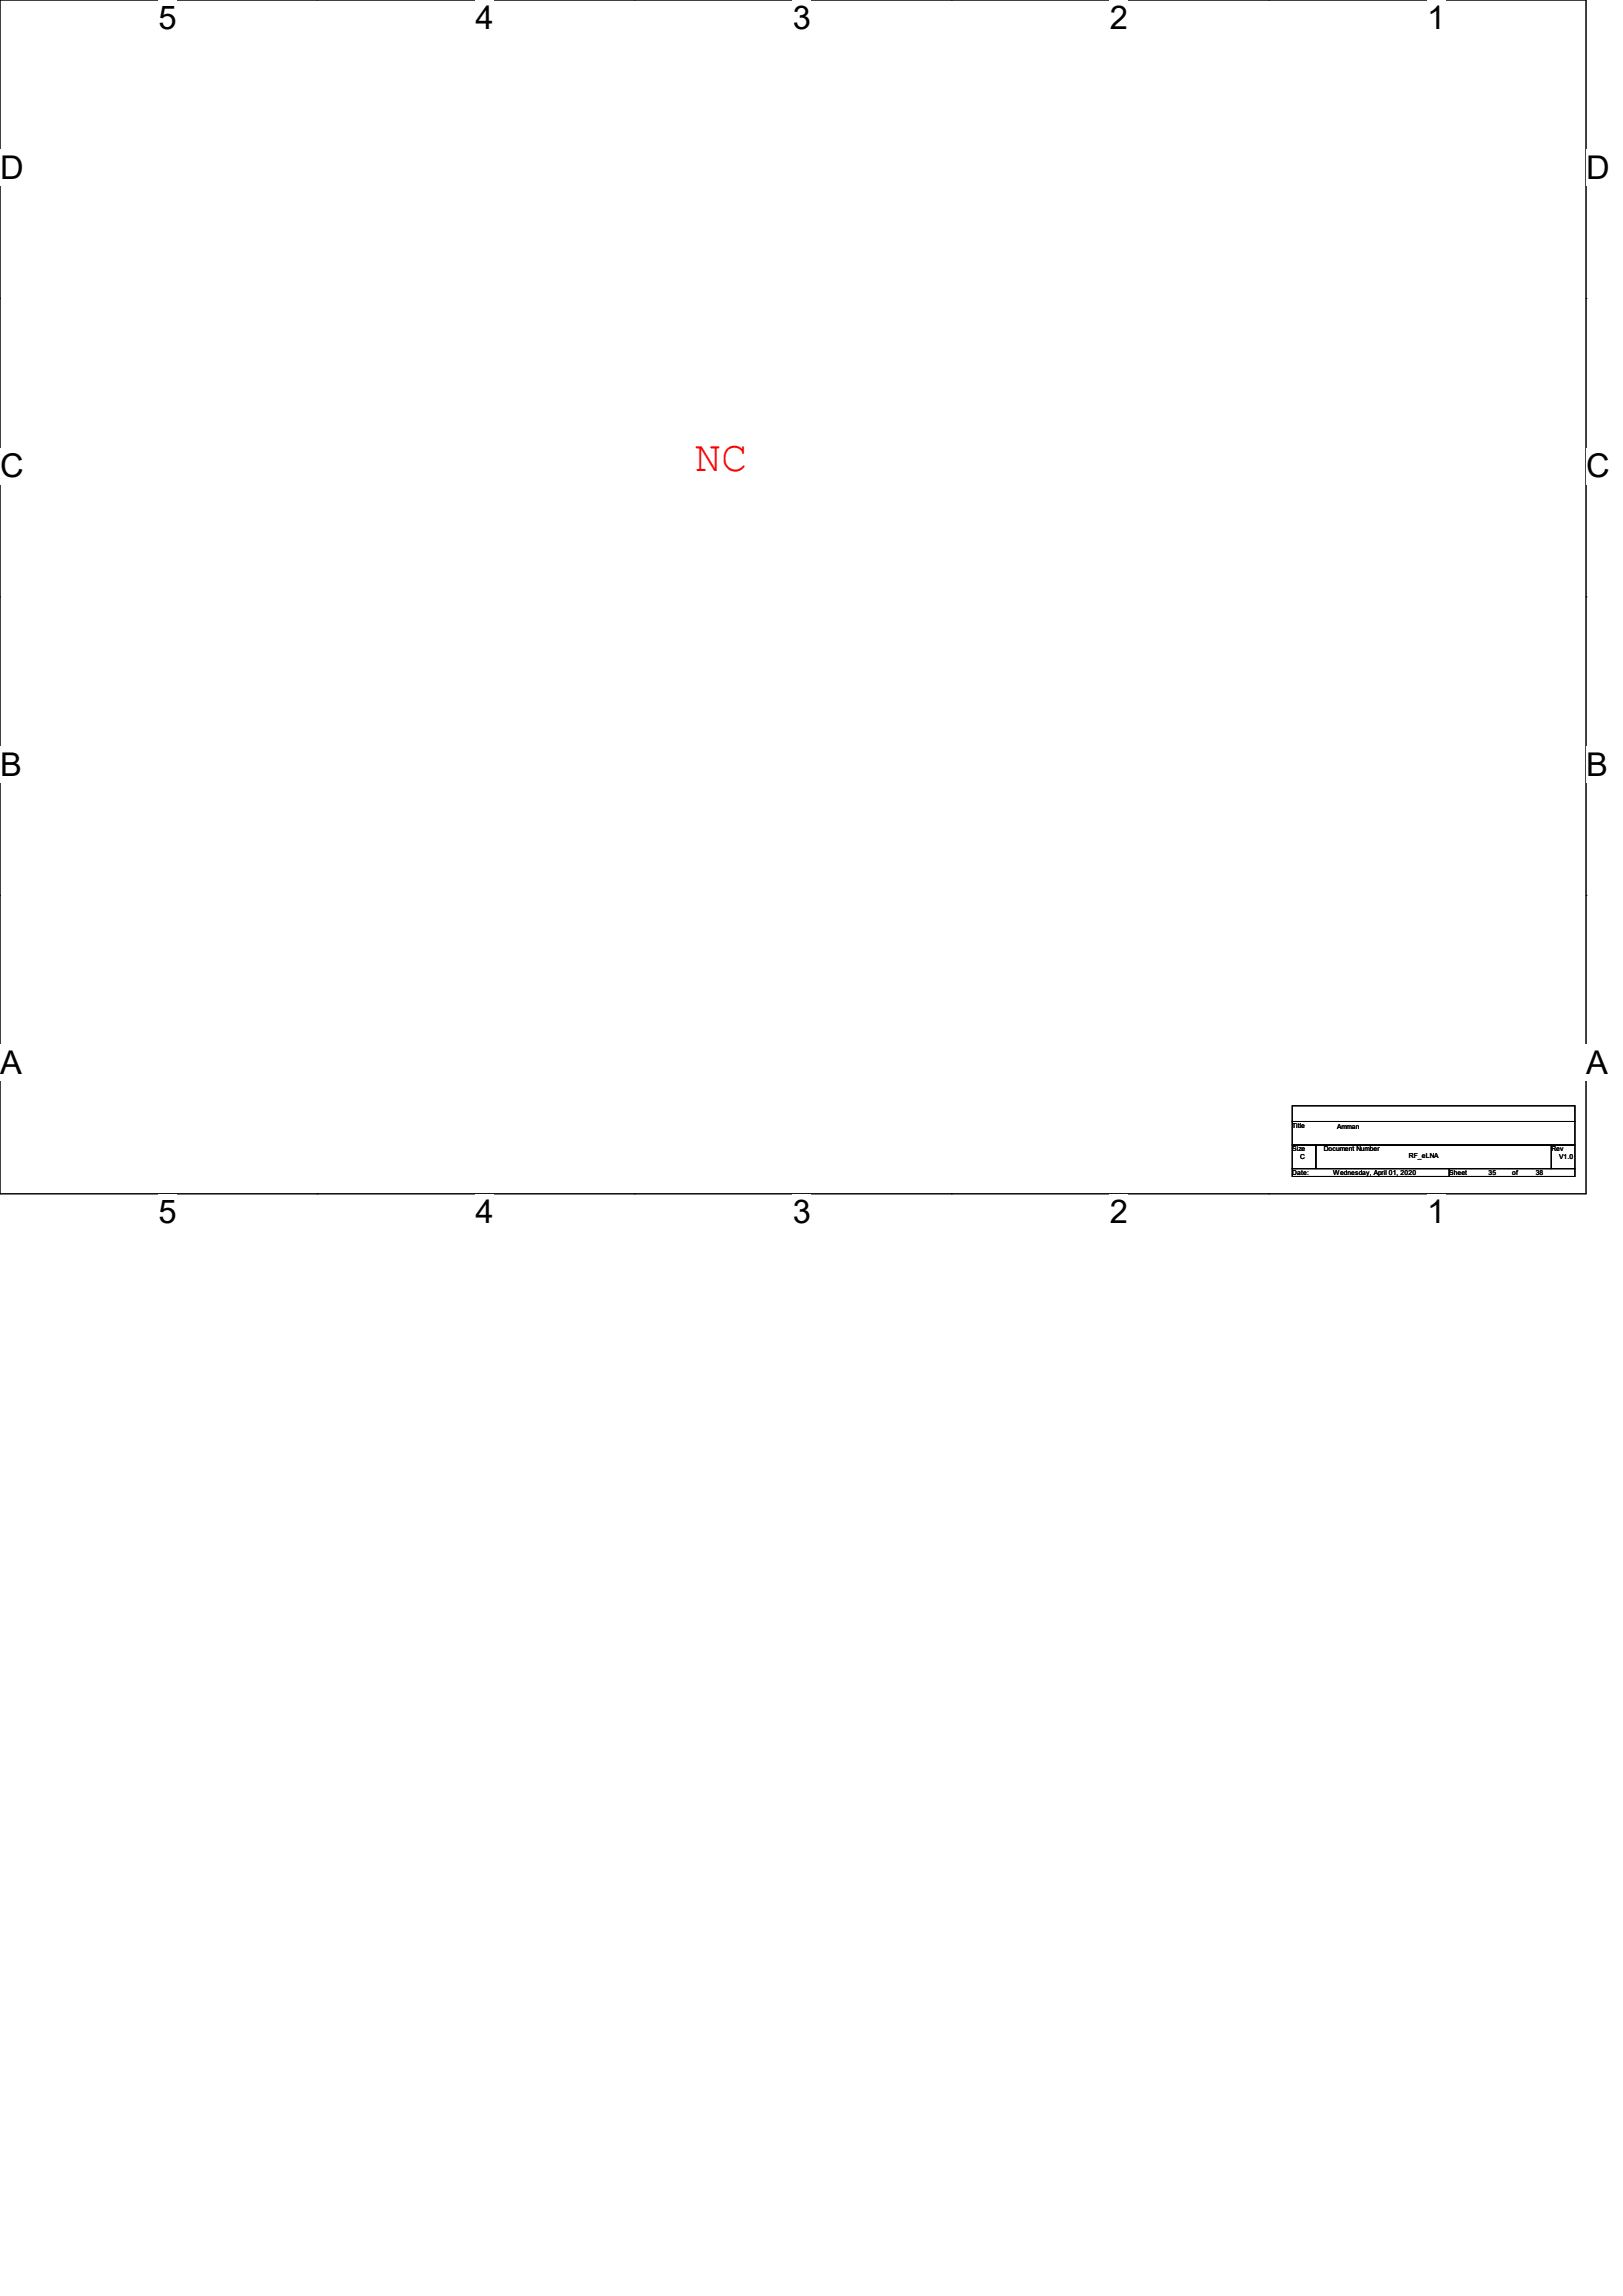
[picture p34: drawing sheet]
<svg xmlns="http://www.w3.org/2000/svg" width="210mm" height="297mm" viewBox="0 0 210 297" stroke-linecap="round" stroke-linejoin="round" font-family="sans-serif">
<defs><g id="words">
<text font-size="5.7" fill="#f00" x="89.9" y="60.9">NC</text>
<g font-size="4.2">
<text x="20.5" y="3.8">5</text>
<text x="61.5" y="3.8">4</text>
<text x="102.6" y="3.8">3</text>
<text x="143.6" y="3.8">2</text>
<text x="184.7" y="3.8">1</text>
<text x="0" y="23.1">D</text>
<text x="205.2" y="23.1">D</text>
<text x="0" y="61.7">C</text>
<text x="205.2" y="61.7">C</text>
<text x="0" y="100.3">B</text>
<text x="205.2" y="100.3">B</text>
<text x="0" y="138.9">A</text>
<text x="205.2" y="138.9">A</text>
<text x="20.5" y="158.2">5</text>
<text x="61.5" y="158.2">4</text>
<text x="102.6" y="158.2">3</text>
<text x="143.6" y="158.2">2</text>
<text x="184.7" y="158.2">1</text>
</g>
<g font-size=".9">
<text x="167.2" y="145.9">Title</text>
<text x="167.2" y="148.9">Size</text>
<text x="168.2" y="149.9">C</text>
<text x="171.3" y="148.9">Document Number</text>
<text x="173" y="146.1">Amman</text>
<text x="182.3" y="149.9">RF_eLNA</text>
<text x="200.7" y="148.9">Rev</text>
<text x="201.8" y="149.9">V1.0</text>
<text x="167.2" y="152">Date:</text>
<text x="172.5" y="152">Wednesday, April 01, 2020</text>
<text x="187.5" y="152">Sheet</text>
<text x="192.6" y="152">35</text>
<text x="195.7" y="152">of</text>
<text x="198.7" y="152">38</text>
</g>
</g></defs>
<path d="M0 0h205.2v154.4h-205.2z" fill="none" stroke="#000" stroke-width=".13"/>
<g fill="#fff">
<path d="M20.5 0h2.4v4.7h-2.4z"/>
<path d="M20.5 154.4h2.4v4.8h-2.4z"/>
</g>
<path d="M41 0h.1M41 154.4h.1" fill="none" stroke="#000" stroke-width=".13"/>
<g fill="#fff">
<path d="M61.5 0h2.4v4.7h-2.4z"/>
<path d="M61.5 154.4h2.4v4.8h-2.4z"/>
</g>
<path d="M82.1 0h.1M82.1 154.4h.1" fill="none" stroke="#000" stroke-width=".13"/>
<g fill="#fff">
<path d="M102.6 0h2.3v4.7h-2.3z"/>
<path d="M102.6 154.4h2.3v4.8h-2.3z"/>
</g>
<path d="M123.1 0h.1M123.1 154.4h.1" fill="none" stroke="#000" stroke-width=".13"/>
<g fill="#fff">
<path d="M143.6 0h2.4v4.7h-2.4z"/>
<path d="M143.6 154.4h2.4v4.8h-2.4z"/>
</g>
<path d="M164.2 0h.1M164.2 154.4h.1" fill="none" stroke="#000" stroke-width=".13"/>
<g fill="#fff">
<path d="M184.7 0h2.3v4.7h-2.3z"/>
<path d="M184.7 154.4h2.3v4.8h-2.3z"/>
<path d="M0 19.3h3v4.7h-3z"/>
<path d="M205.2 19.3h3.1v4.7h-3.1z"/>
<path d="M0 57.9h3v4.8h-3z"/>
<path d="M205.2 57.9h3.1v4.8h-3.1z"/>
</g>
<path d="M0 38.6h.1M205.2 38.6h.1" fill="none" stroke="#000" stroke-width=".13"/>
<g fill="#fff">
<path d="M0 96.5h2.8v4.8h-2.8z"/>
<path d="M205.2 96.5h2.9v4.8h-2.9z"/>
</g>
<path d="M0 77.2h.1M205.2 77.2h.1" fill="none" stroke="#000" stroke-width=".13"/>
<g fill="#fff">
<path d="M0 135.1h2.8v4.8h-2.8z"/>
<path d="M205.1 135.1h3v4.8h-3z"/>
</g>
<path d="M0 115.8h.1M205.2 115.8h.1M167.2 143h36.6v2.1h-36.6zM167.2 145.1h36.6v3h-36.6zM167.2 148.1h3.1v3.1h-3.1zM167.2 151.2h20.3v1h-20.3zM170.3 148.1h30.4v3.1h-30.4zM187.5 151.2h16.3v1h-16.3zM200.7 148.1h3.1v3.1h-3.1z" fill="none" stroke="#000" stroke-width=".13"/>
<use href="#words"/>
</svg>
